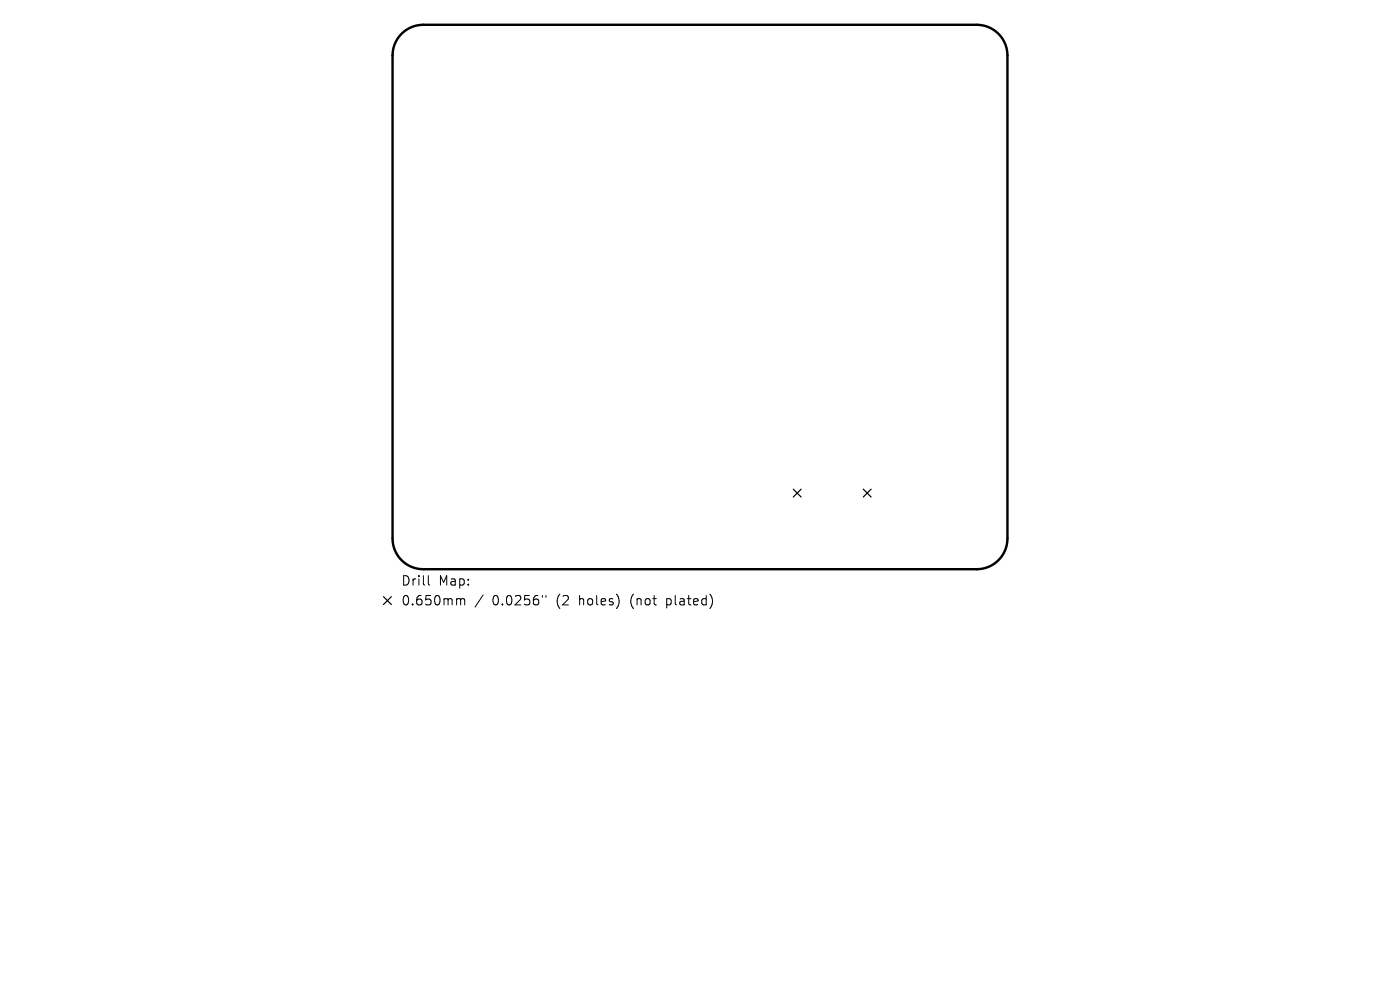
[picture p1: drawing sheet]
<svg xmlns="http://www.w3.org/2000/svg" width="297mm" height="210mm" viewBox="0 0 297 210" stroke-linecap="round" stroke-linejoin="round" font-family="sans-serif">
<defs><g id="words">
<g font-size="2.8">
<text x="85" y="124.5">Drill</text>
<text x="93" y="124.5">Map:</text>
<text x="85" y="128.7">0.650mm</text>
<text x="104.5" y="128.7">0.0256&quot;</text>
<text x="118.2" y="128.7">(2</text>
<text x="123.2" y="128.7">holes)</text>
<text x="134.2" y="128.7">(not</text>
<text x="142" y="128.7">plated)</text>
</g>
</g></defs>
<path d="M85.2 7.2a6.5 6.5 0 0 1 4.6-1.9h117.4a6.5 6.5 0 0 1 6.5 6.5v102.4a6.5 6.5 0 0 1-6.5 6.5h-117.4a6.5 6.5 0 0 1-6.5-6.5v-102.4a6.5 6.5 0 0 1 1.9-4.6z" fill="none" stroke="#000" stroke-width=".51"/>
<path d="M168.3 103.8l1.7 1.6M170 103.8l-1.7 1.6M183.1 103.8l1.7 1.6M184.8 103.8l-1.7 1.6M81.4 126.6l1.6 1.6M83 126.6l-1.6 1.6" fill="none" stroke="#000" stroke-width=".26"/>
<path d="M90.9 122.1v1.7l.3 .3M97.2 127l.4 .1 .1 .2M97.7 127.3l.3-.3 .5 .1 .1 1.2M97.7 127.3v1M102.5 126.2l-1.7 2.6M115.1 126.3v.4M115.8 126.3v.4" fill="none" stroke="#000" stroke-width=".21"/>
<use href="#words"/>
</svg>
